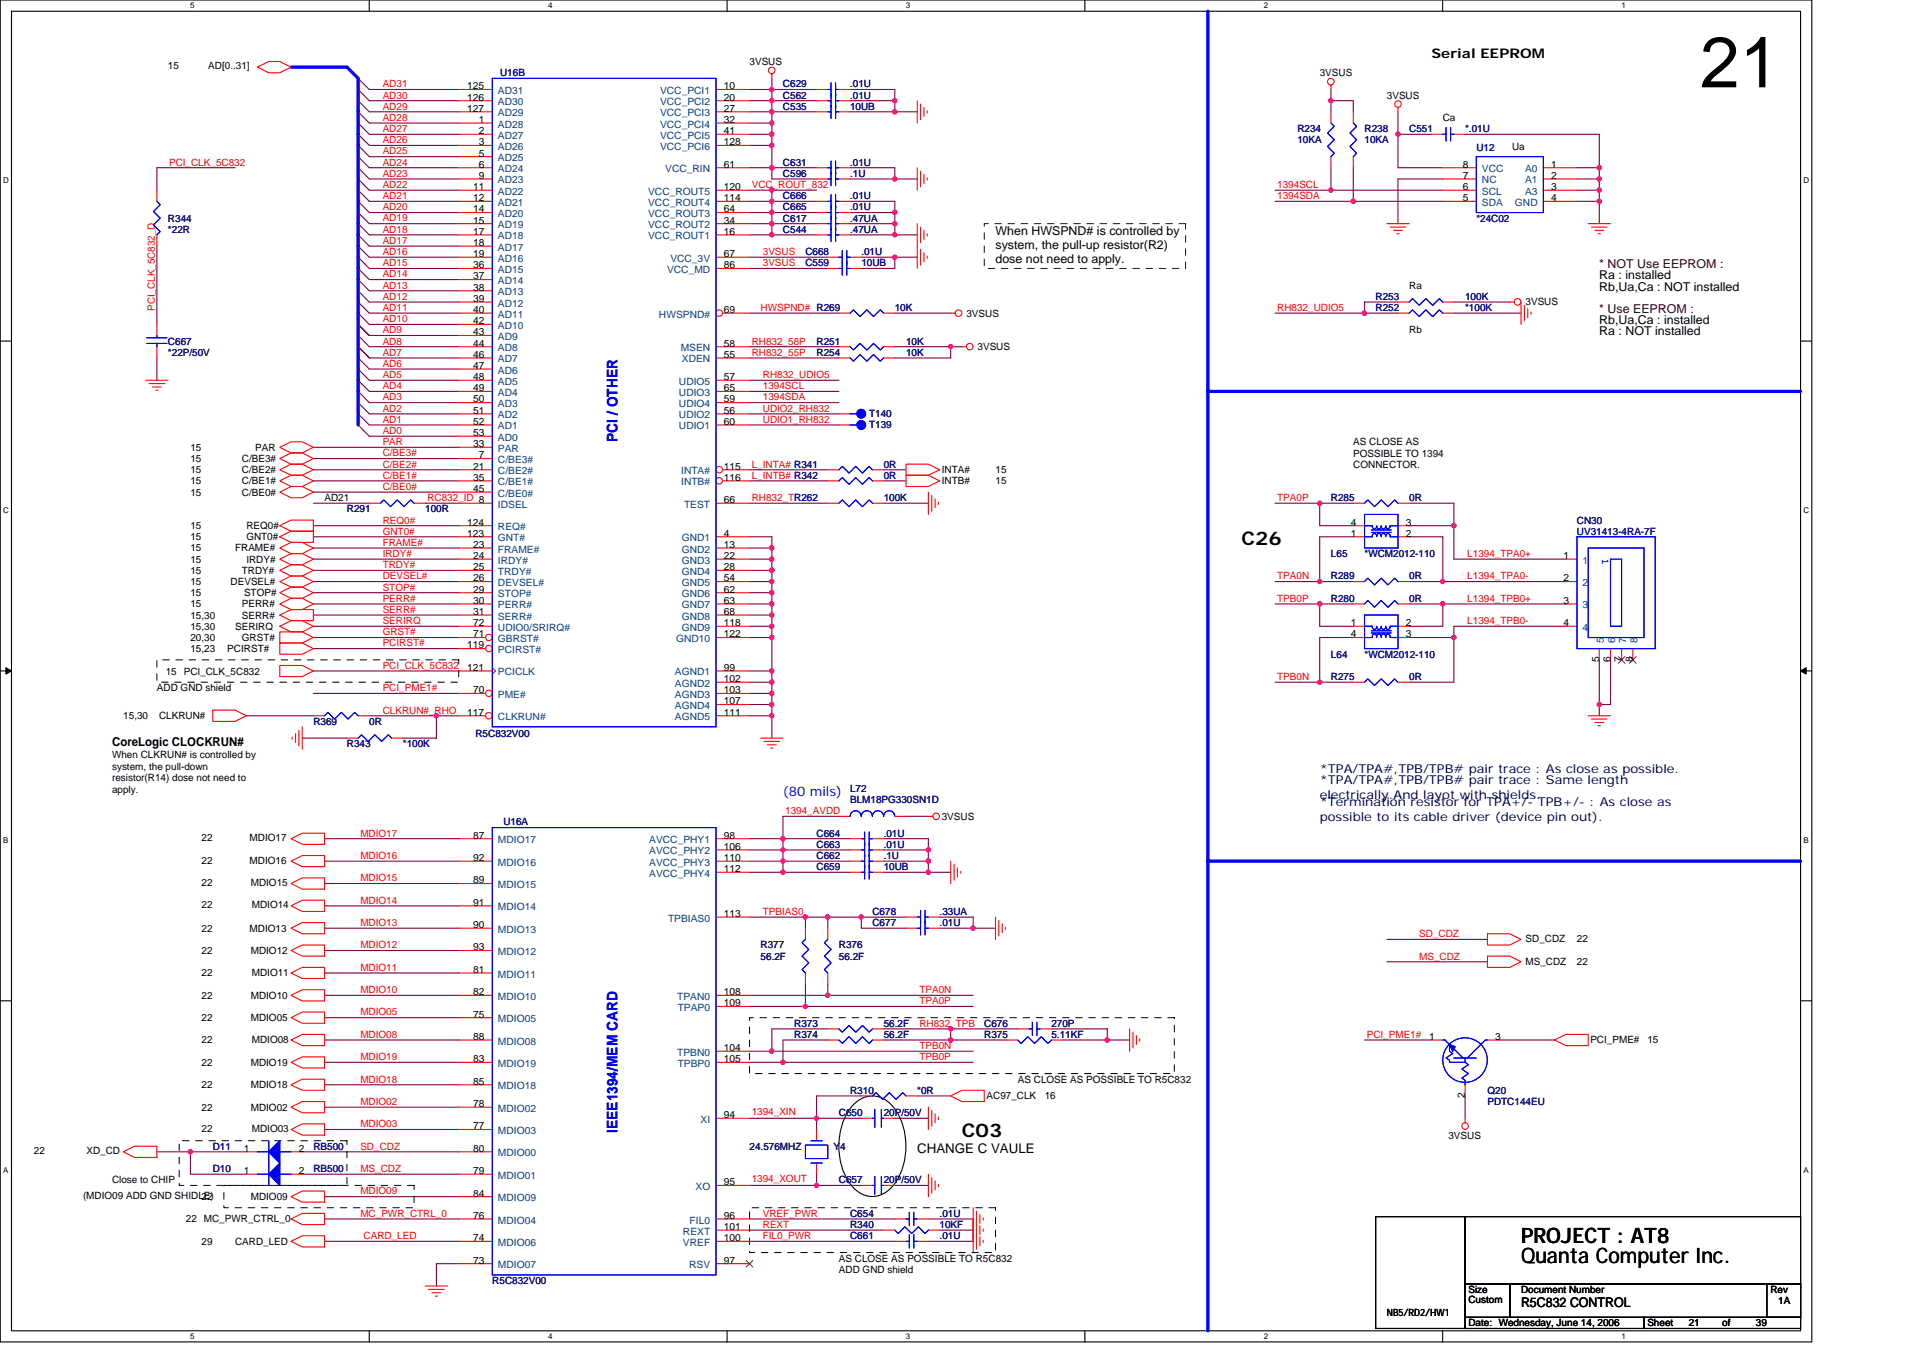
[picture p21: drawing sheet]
<svg xmlns="http://www.w3.org/2000/svg" width="297mm" height="210mm" viewBox="0 0 297 210" stroke-linecap="round" stroke-linejoin="round" font-family="sans-serif">
<defs><g id="words">
<text font-size="11" x="262.6" y="13.5">21</text>
<g font-size="3.3">
<text x="234.9" y="195.1">Quanta Computer Inc.</text>
<text x="234.9" y="192">PROJECT : AT8</text>
</g>
<g font-size="2.9">
<text x="191.8" y="84.1">C26</text>
<text x="148.6" y="175.6">C03</text>
</g>
<g font-size="2.2" fill="#00f">
<text x="95.4" y="68.2" transform="rotate(-90 95.4 68.2)">PCI / OTHER</text>
<text x="95.4" y="175" transform="rotate(-90 95.4 175)">IEEE1394/MEM CARD</text>
</g>
<g font-size="2.1">
<text x="221.1" y="9">Serial EEPROM</text>
<text x="141.7" y="178">CHANGE C VAULE</text>
<text x="234.9" y="201.9">R5C832 CONTROL</text>
</g>
<text font-size="2.1" fill="#00f" x="120.9" y="123">(80 mils)</text>
<g font-size="1.9">
<text x="153.8" y="36.2">When HWSPND# is controlled by</text>
<text x="153.8" y="38.4">system, the pull-up resistor(R2)</text>
<text x="153.8" y="40.6">dose not need to apply.</text>
<text x="247" y="44.9">Rb,Ua,Ca : NOT installed</text>
<text x="247" y="43.2">Ra : installed</text>
<text x="247" y="50.1">Rb,Ua,Ca : installed</text>
<text x="247" y="51.8">Ra : NOT installed</text>
<text x="17.3" y="115.3">CoreLogic CLOCKRUN#</text>
</g>
<g font-size="1.9" fill="#400000">
<text x="247" y="41.4">* NOT Use EEPROM :</text>
<text x="247" y="48.3">* Use EEPROM :</text>
</g>
<g font-size="1.9" fill="#000040">
<text x="203.9" y="119.3">*TPA/TPA#,TPB/TPB# pair trace : As close as possible.</text>
<text x="203.9" y="124.5">*Termination resistor for TPA+/- TPB+/- : As close as</text>
<text x="203.9" y="121.1">*TPA/TPA#,TPB/TPB# pair trace : Same length</text>
<text x="203.9" y="123.3">electrically.And layot with shields.</text>
<text x="203.9" y="126.8">possible to its cable driver (device pin out).</text>
</g>
<g font-size="1.5">
<text x="25.9" y="10.7">15</text>
<text x="32.2" y="10.7">AD[0..31]</text>
<text x="115.8" y="10">3VSUS</text>
<text x="203.9" y="11.8">3VSUS</text>
<text x="72.2" y="17.3">127</text>
<text x="72.2" y="15.5">126</text>
<text x="72.2" y="13.8">125</text>
<text x="111.8" y="13.8">10</text>
<text x="111.8" y="15.5">20</text>
<text x="111.8" y="17.3">27</text>
<text x="214.2" y="15.2">3VSUS</text>
<text x="74" y="22.4">3</text>
<text x="74" y="20.7">2</text>
<text x="74" y="19">1</text>
<text x="111.8" y="19">32</text>
<text x="111.8" y="20.7">41</text>
<text x="111.8" y="22.4">128</text>
<text x="222.9" y="18.7">Ca</text>
<text x="233.6" y="23.2">Ua</text>
<text x="73.1" y="29.4">11</text>
<text x="74" y="27.6">9</text>
<text x="74" y="25.9">6</text>
<text x="74" y="24.2">5</text>
<text x="111.8" y="29.4">120</text>
<text x="111.8" y="25.9">61</text>
<text x="226" y="29.4">6</text>
<text x="226" y="27.6">7</text>
<text x="226" y="25.9">8</text>
<text x="239.6" y="25.9">1</text>
<text x="239.6" y="27.6">2</text>
<text x="239.6" y="29.4">3</text>
<text x="73.1" y="34.5">15</text>
<text x="73.1" y="32.8">14</text>
<text x="73.1" y="31.1">12</text>
<text x="111.8" y="34.5">34</text>
<text x="111.8" y="32.8">64</text>
<text x="111.8" y="31.1">114</text>
<text x="226" y="31.1">5</text>
<text x="239.6" y="31.1">4</text>
<text x="73.1" y="41.4">36</text>
<text x="73.1" y="39.7">19</text>
<text x="73.1" y="38">18</text>
<text x="73.1" y="36.3">17</text>
<text x="111.8" y="39.7">67</text>
<text x="111.8" y="36.3">16</text>
<text x="111.8" y="41.4">86</text>
<text x="73.1" y="46.6">39</text>
<text x="73.1" y="44.9">38</text>
<text x="73.1" y="43.2">37</text>
<text x="217.7" y="44.6">Ra</text>
<text x="235.6" y="47.2">3VSUS</text>
<text x="73.1" y="53.5">44</text>
<text x="73.1" y="51.8">43</text>
<text x="73.1" y="50.1">42</text>
<text x="73.1" y="48.3">40</text>
<text x="111.8" y="53.5">58</text>
<text x="111.8" y="48.3">69</text>
<text x="149.3" y="48.9">3VSUS</text>
<text x="217.7" y="51.5">Rb</text>
<text x="73.1" y="58.7">48</text>
<text x="73.1" y="57">47</text>
<text x="73.1" y="55.3">46</text>
<text x="111.8" y="58.7">57</text>
<text x="111.8" y="55.3">55</text>
<text x="151" y="54.1">3VSUS</text>
<text x="73.1" y="65.6">52</text>
<text x="73.1" y="63.9">51</text>
<text x="73.1" y="62.2">50</text>
<text x="73.1" y="60.4">49</text>
<text x="111.8" y="62.2">59</text>
<text x="111.8" y="60.4">65</text>
<text x="111.8" y="65.6">60</text>
<text x="111.8" y="63.9">56</text>
<text x="29.4" y="69.6">15</text>
<text x="29.4" y="71.4">15</text>
<text x="37.4" y="71.4">C/BE3#</text>
<text x="39.4" y="69.6">PAR</text>
<text x="73.1" y="67.4">53</text>
<text x="73.1" y="69.1">33</text>
<text x="74" y="70.8">7</text>
<text x="209" y="68.8">AS CLOSE AS</text>
<text x="209" y="70.5">POSSIBLE TO 1394</text>
<text x="29.4" y="76.5">15</text>
<text x="29.4" y="73.1">15</text>
<text x="29.4" y="74.8">15</text>
<text x="37.4" y="76.5">C/BE0#</text>
<text x="37.4" y="73.1">C/BE2#</text>
<text x="37.4" y="74.8">C/BE1#</text>
<text x="50.1" y="77.4">AD21</text>
<text x="73.1" y="76">45</text>
<text x="73.1" y="74.3">35</text>
<text x="73.1" y="72.5">21</text>
<text x="111.8" y="72.5">115</text>
<text x="111.8" y="74.3">116</text>
<text x="111.8" y="77.7">66</text>
<text x="145.5" y="73.1">INTA#</text>
<text x="145.5" y="74.8">INTB#</text>
<text x="153.8" y="73.1">15</text>
<text x="153.8" y="74.8">15</text>
<text x="209" y="72.3">CONNECTOR.</text>
<text x="29.4" y="81.7">15</text>
<text x="29.4" y="83.4">15</text>
<text x="38.1" y="81.7">REQ0#</text>
<text x="38.1" y="83.4">GNT0#</text>
<text x="72.2" y="81.2">124</text>
<text x="72.2" y="82.9">123</text>
<text x="111.8" y="82.9">4</text>
<text x="208.7" y="82.9">1</text>
<text x="208.7" y="81.2">4</text>
<text x="217.1" y="81.2">3</text>
<text x="217.1" y="82.9">2</text>
<text x="29.4" y="88.6">15</text>
<text x="29.4" y="86.9">15</text>
<text x="29.4" y="85.2">15</text>
<text x="36.3" y="85.2">FRAME#</text>
<text x="37.4" y="88.6">TRDY#</text>
<text x="38.1" y="86.9">IRDY#</text>
<text x="73.1" y="89.8">26</text>
<text x="73.1" y="88.1">25</text>
<text x="73.1" y="86.3">24</text>
<text x="73.1" y="84.6">23</text>
<text x="111.8" y="84.6">13</text>
<text x="111.8" y="86.3">22</text>
<text x="111.8" y="88.1">28</text>
<text x="111.8" y="89.8">54</text>
<text x="241.5" y="86.3">1</text>
<text x="241.5" y="89.8">2</text>
<text x="29.4" y="93.8">15</text>
<text x="29.4" y="95.5">15,30</text>
<text x="29.4" y="92.1">15</text>
<text x="29.4" y="90.4">15</text>
<text x="35.6" y="90.4">DEVSEL#</text>
<text x="37.4" y="93.8">PERR#</text>
<text x="37.4" y="95.5">SERR#</text>
<text x="37.7" y="92.1">STOP#</text>
<text x="73.1" y="95">31</text>
<text x="73.1" y="93.3">30</text>
<text x="73.1" y="91.5">29</text>
<text x="111.8" y="91.5">62</text>
<text x="111.8" y="93.3">63</text>
<text x="111.8" y="95">68</text>
<text x="241.5" y="93.3">3</text>
<text x="29.4" y="100.7">15,23</text>
<text x="29.4" y="99">20,30</text>
<text x="29.4" y="97.3">15,30</text>
<text x="35.1" y="100.7">PCIRST#</text>
<text x="36.3" y="97.3">SERIRQ</text>
<text x="37.4" y="99">GRST#</text>
<text x="72.2" y="100.2">119</text>
<text x="73.1" y="96.7">72</text>
<text x="73.1" y="98.4">71</text>
<text x="111.8" y="98.4">122</text>
<text x="111.8" y="96.7">118</text>
<text x="208.7" y="96.7">1</text>
<text x="208.7" y="98.4">4</text>
<text x="217.1" y="98.4">3</text>
<text x="217.1" y="96.7">2</text>
<text x="241.5" y="96.7">4</text>
<text x="24.2" y="106.8">ADD GND shield</text>
<text x="25.6" y="104.2">15 PCI_CLK_5C832</text>
<text x="72.2" y="103.6">121</text>
<text x="73.1" y="107.1">70</text>
<text x="111.8" y="103.6">99</text>
<text x="111.8" y="107.1">103</text>
<text x="111.8" y="105.3">102</text>
<text x="247" y="102.3" transform="rotate(-90 247 102.3)">5</text>
<text x="248.7" y="102.3" transform="rotate(-90 248.7 102.3)">6</text>
<text x="250.5" y="102.3" transform="rotate(-90 250.5 102.3)">7</text>
<text x="252.2" y="102.3" transform="rotate(-90 252.2 102.3)">8</text>
<text x="19" y="111.1">15,30</text>
<text x="24.6" y="111.1">CLKRUN#</text>
<text x="72.2" y="110.5">117</text>
<text x="111.8" y="108.8">107</text>
<text x="111.8" y="110.5">111</text>
<text x="17.3" y="117.1">When CLKRUN# is controlled by</text>
<text x="17.3" y="118.9">system, the pull-down</text>
<text x="17.3" y="120.7">resistor(R14) dose not need to</text>
<text x="17.3" y="122.5">apply.</text>
<text x="31.1" y="129.9">22</text>
<text x="38.6" y="129.9">MDIO17</text>
<text x="73.1" y="129.5">87</text>
<text x="111.8" y="129.5">98</text>
<text x="111.8" y="131.3">106</text>
<text x="145.5" y="126.6">3VSUS</text>
<text x="31.1" y="136.8">22</text>
<text x="31.1" y="133.4">22</text>
<text x="38.6" y="133.4">MDIO16</text>
<text x="38.7" y="136.8">MDIO15</text>
<text x="73.1" y="136.4">89</text>
<text x="73.1" y="133">92</text>
<text x="111.8" y="133">110</text>
<text x="111.8" y="134.7">112</text>
<text x="31.1" y="143.9">22</text>
<text x="31.1" y="140.3">22</text>
<text x="38.6" y="143.9">MDIO13</text>
<text x="38.9" y="140.3">MDIO14</text>
<text x="73.1" y="143.3">90</text>
<text x="73.1" y="139.9">91</text>
<text x="111.8" y="141.6">113</text>
<text x="31.1" y="147.4">22</text>
<text x="38.7" y="147.4">MDIO12</text>
<text x="73.1" y="146.8">93</text>
<text x="235.6" y="145.5">SD_CDZ</text>
<text x="235.6" y="149.1">MS_CDZ</text>
<text x="243.6" y="145.5">22</text>
<text x="243.6" y="149.1">22</text>
<text x="31.1" y="154.3">22</text>
<text x="31.1" y="150.8">22</text>
<text x="38.7" y="154.3">MDIO10</text>
<text x="38.9" y="150.8">MDIO11</text>
<text x="73.1" y="153.7">82</text>
<text x="73.1" y="150.3">81</text>
<text x="111.8" y="153.7">108</text>
<text x="111.8" y="155.4">109</text>
<text x="31.1" y="157.7">22</text>
<text x="31.1" y="161.2">22</text>
<text x="38.7" y="157.7">MDIO05</text>
<text x="38.9" y="161.2">MDIO08</text>
<text x="73.1" y="157.2">75</text>
<text x="73.1" y="160.6">88</text>
<text x="220.8" y="160.6">1</text>
<text x="231" y="160.6">3</text>
<text x="245.7" y="161.2">PCI_PME#</text>
<text x="254.5" y="161.2">15</text>
<text x="31.1" y="164.6">22</text>
<text x="38.7" y="164.6">MDIO19</text>
<text x="73.1" y="167.5">85</text>
<text x="73.1" y="164.1">83</text>
<text x="111.8" y="162.3">104</text>
<text x="111.8" y="164.1">105</text>
<text x="157.2" y="167.2">AS CLOSE AS POSSIBLE TO R5C832</text>
<text x="31.1" y="171.5">22</text>
<text x="31.1" y="168.1">22</text>
<text x="38.7" y="171.5">MDIO02</text>
<text x="38.7" y="168.1">MDIO18</text>
<text x="73.1" y="171">78</text>
<text x="111.8" y="172.7">94</text>
<text x="152.4" y="169.8">AC97_CLK</text>
<text x="161.4" y="169.8">16</text>
<text x="226.3" y="169.7" transform="rotate(-90 226.3 169.7)">2</text>
<text x="5.2" y="178.3">22</text>
<text x="13.4" y="178.3">XD_CD</text>
<text x="31.1" y="174.8">22</text>
<text x="37.7" y="177.9">1</text>
<text x="38.9" y="174.8">MDIO03</text>
<text x="46.2" y="177.9">2</text>
<text x="73.1" y="177.9">80</text>
<text x="73.1" y="174.4">77</text>
<text x="223.7" y="175.9">3VSUS</text>
<text x="12.8" y="185.2">(MDIO09 ADD GND SHIDLE)</text>
<text x="17.3" y="182.8">Close to CHIP</text>
<text x="31.1" y="185.4">22</text>
<text x="37.7" y="181.3">1</text>
<text x="38.7" y="185.4">MDIO09</text>
<text x="46.2" y="181.3">2</text>
<text x="73.1" y="184.8">84</text>
<text x="73.1" y="181.3">79</text>
<text x="111.8" y="183.1">95</text>
<text x="28.7" y="188.8">22 MC_PWR_CTRL_0</text>
<text x="73.1" y="188.3">76</text>
<text x="73.1" y="191.7">74</text>
<text x="111.8" y="188.3">96</text>
<text x="111.8" y="190">101</text>
<text x="111.8" y="191.7">100</text>
<text x="31.1" y="192.3">29</text>
<text x="36.3" y="192.3">CARD_LED</text>
<text x="73.1" y="195.2">73</text>
<text x="111.8" y="195.2">97</text>
<text x="129.6" y="194.9">AS CLOSE AS POSSIBLE TO R5C832</text>
<text x="129.6" y="196.6">ADD GND shield</text>
<text x="214.2" y="203.2">NB5/RD2/HW1</text>
<text x="226.8" y="199.7">Size</text>
<text x="226.8" y="201.3">Custom</text>
<text x="234.9" y="199.7">Document Number</text>
<text x="273.5" y="199.7">Rev</text>
<text x="274.7" y="201.4">1A</text>
<text x="226.8" y="204.9">Date: Wednesday, June 14, 2006</text>
<text x="254.5" y="204.9">Sheet</text>
<text x="260.9" y="204.9">21</text>
<text x="266" y="204.9">of</text>
<text x="271.2" y="204.9">39</text>
</g>
<g font-size="1.5" fill="#000080">
<text x="77.3" y="11.8">U16B</text>
<text x="120.9" y="17">C535</text>
<text x="120.9" y="13.5">C629</text>
<text x="120.9" y="15.2">C562</text>
<text x="131.3" y="17">10UB</text>
<text x="131.3" y="13.5">.01U</text>
<text x="131.3" y="15.2">.01U</text>
<text x="200.4" y="20.4">R234</text>
<text x="200.4" y="22.1">10KA</text>
<text x="210.8" y="20.4">R238</text>
<text x="210.8" y="22.1">10KA</text>
<text x="217.7" y="20.4">C551</text>
<text x="226.3" y="20.4">*.01U</text>
<text x="228" y="23.3">U12</text>
<text x="120.9" y="25.6">C631</text>
<text x="120.9" y="27.3">C596</text>
<text x="131.3" y="25.6">.01U</text>
<text x="131.3" y="27.3">.1U</text>
<text x="25.9" y="34.2">R344</text>
<text x="25.9" y="35.9">*22R</text>
<text x="120.9" y="34.2">C617</text>
<text x="120.9" y="30.8">C666</text>
<text x="120.9" y="35.9">C544</text>
<text x="120.9" y="32.5">C665</text>
<text x="131.3" y="34.2">.47UA</text>
<text x="131.3" y="30.8">.01U</text>
<text x="131.3" y="35.9">.47UA</text>
<text x="131.3" y="32.5">.01U</text>
<text x="228" y="34.2">*24C02</text>
<text x="124.4" y="41.1">C559</text>
<text x="124.4" y="39.4">C668</text>
<text x="133" y="41.1">10UB</text>
<text x="133" y="39.4">.01U</text>
<text x="212.5" y="46.3">R253</text>
<text x="226.3" y="46.3">100K</text>
<text x="25.9" y="53.2">C667</text>
<text x="126.1" y="53.2">R251</text>
<text x="138.2" y="48">10K</text>
<text x="139.9" y="53.2">10K</text>
<text x="212.5" y="48">R252</text>
<text x="226.3" y="48">*100K</text>
<text x="25.9" y="54.9">*22P/50V</text>
<text x="126.1" y="54.9">R254</text>
<text x="139.9" y="54.9">10K</text>
<text x="134.3" y="64.5">T140</text>
<text x="134.3" y="66.2">T139</text>
<text x="136.5" y="72.2">0R</text>
<text x="136.5" y="74">0R</text>
<text x="136.5" y="77.4">100K</text>
<text x="205.6" y="77.4">R285</text>
<text x="217.7" y="77.4">0R</text>
<text x="53.6" y="79.1">R291</text>
<text x="65.7" y="79.1">100R</text>
<text x="243.6" y="80.9">CN30</text>
<text x="243.6" y="82.6">UV31413-4RA-7F</text>
<text x="205.6" y="89.5">R289</text>
<text x="205.6" y="86">L65</text>
<text x="210.8" y="86">*WCM2012-110</text>
<text x="217.7" y="89.5">0R</text>
<text x="205.6" y="92.9">R280</text>
<text x="217.7" y="92.9">0R</text>
<text x="205.6" y="101.6">L64</text>
<text x="210.8" y="101.6">*WCM2012-110</text>
<text x="205.6" y="105">R275</text>
<text x="217.7" y="105">0R</text>
<text x="48.4" y="112">R369</text>
<text x="57" y="112">0R</text>
<text x="73.4" y="113.9">R5C832V00</text>
<text x="53.6" y="115.4">R343</text>
<text x="62.2" y="115.4">*100K</text>
<text x="131.3" y="122.3">L72</text>
<text x="131.3" y="124">BLM18PG330SN1D</text>
<text x="77.8" y="127.5">U16A</text>
<text x="126.1" y="129.2">C664</text>
<text x="126.1" y="130.9">C663</text>
<text x="136.5" y="129.2">.01U</text>
<text x="136.5" y="130.9">.01U</text>
<text x="126.1" y="132.7">C662</text>
<text x="126.1" y="134.4">C659</text>
<text x="136.5" y="132.7">.1U</text>
<text x="136.5" y="134.4">10UB</text>
<text x="134.8" y="141.3">C678</text>
<text x="134.8" y="143">C677</text>
<text x="145.1" y="141.3">.33UA</text>
<text x="145.1" y="143">.01U</text>
<text x="117.5" y="146.5">R377</text>
<text x="117.5" y="148.2">56.2F</text>
<text x="129.6" y="146.5">R376</text>
<text x="129.6" y="148.2">56.2F</text>
<text x="122.7" y="158.6">R373</text>
<text x="122.7" y="160.3">R374</text>
<text x="136.5" y="158.6">56.2F</text>
<text x="136.5" y="160.3">56.2F</text>
<text x="152" y="158.6">C676</text>
<text x="152" y="160.3">R375</text>
<text x="162.4" y="158.6">270P</text>
<text x="162.4" y="160.3">5.11KF</text>
<text x="129.6" y="172.4">C650</text>
<text x="131.3" y="169">R310</text>
<text x="136.5" y="172.4">20P/50V</text>
<text x="141.7" y="169">*0R</text>
<text x="229.8" y="169">Q20</text>
<text x="229.8" y="170.7">PDTC144EU</text>
<text x="32.9" y="177.6">D11</text>
<text x="48.4" y="177.6">RB500</text>
<text x="115.8" y="177.6">24.576MHZ</text>
<text x="128.7" y="177.6">Y4</text>
<text x="32.9" y="181">D10</text>
<text x="48.4" y="181">RB500</text>
<text x="129.6" y="182.8">C657</text>
<text x="136.5" y="182.8">20P/50V</text>
<text x="131.3" y="187.9">C654</text>
<text x="131.3" y="191.4">C661</text>
<text x="131.3" y="189.7">R340</text>
<text x="145.1" y="187.9">.01U</text>
<text x="145.1" y="191.4">.01U</text>
<text x="145.1" y="189.7">10KF</text>
<text x="76" y="198.3">R5C832V00</text>
</g>
<g font-size="1.5" fill="#f00">
<text x="59.1" y="15.2">AD30</text>
<text x="59.1" y="13.5">AD31</text>
<text x="59.1" y="16.9">AD29</text>
<text x="59.1" y="18.7">AD28</text>
<text x="59.1" y="22.1">AD26</text>
<text x="59.1" y="20.4">AD27</text>
<text x="59.1" y="23.9">AD25</text>
<text x="26.1" y="25.6">PCI_CLK_5C832</text>
<text x="59.1" y="29">AD22</text>
<text x="59.1" y="25.6">AD24</text>
<text x="59.1" y="27.3">AD23</text>
<text x="116.1" y="29">VCC_ROUT_832</text>
<text x="197.3" y="29">1394SCL</text>
<text x="59.1" y="30.8">AD21</text>
<text x="59.1" y="34.2">AD19</text>
<text x="59.1" y="35.9">AD18</text>
<text x="59.1" y="32.5">AD20</text>
<text x="197.3" y="30.8">1394SDA</text>
<text x="59.1" y="37.7">AD17</text>
<text x="59.1" y="39.4">AD16</text>
<text x="59.1" y="41.1">AD15</text>
<text x="117.8" y="39.4">3VSUS</text>
<text x="117.8" y="41.1">3VSUS</text>
<text x="59.1" y="46.3">AD12</text>
<text x="59.1" y="44.6">AD13</text>
<text x="59.1" y="42.8">AD14</text>
<text x="23.9" y="48" transform="rotate(-90 23.9 48)">PCI_CLK_5C832_D</text>
<text x="59.1" y="48">AD11</text>
<text x="59.1" y="51.5">AD9</text>
<text x="59.1" y="49.8">AD10</text>
<text x="59.1" y="53.2">AD8</text>
<text x="116.1" y="53.2">RH832_58P</text>
<text x="117.5" y="48">HWSPND# R269</text>
<text x="197.3" y="48">RH832_UDIO5</text>
<text x="59.1" y="54.9">AD7</text>
<text x="59.1" y="56.7">AD6</text>
<text x="59.1" y="58.4">AD5</text>
<text x="116.1" y="54.9">RH832_55P</text>
<text x="117.8" y="58.4">RH832_UDIO5</text>
<text x="59.1" y="63.6">AD2</text>
<text x="59.1" y="65.3">AD1</text>
<text x="59.1" y="60.1">AD4</text>
<text x="59.1" y="61.8">AD3</text>
<text x="117.8" y="61.8">1394SDA</text>
<text x="117.8" y="60.1">1394SCL</text>
<text x="117.8" y="63.6">UDIO2_RH832</text>
<text x="117.8" y="65.3">UDIO1_RH832</text>
<text x="59.1" y="67">AD0</text>
<text x="59.1" y="70.5">C/BE3#</text>
<text x="59.1" y="68.7">PAR</text>
<text x="59.1" y="73.9">C/BE1#</text>
<text x="59.1" y="75.7">C/BE0#</text>
<text x="59.1" y="72.2">C/BE2#</text>
<text x="66" y="77.4">RC832_ID 8</text>
<text x="116.1" y="73.9">L_INTB# R342</text>
<text x="116.1" y="72.2">L_INTA# R341</text>
<text x="116.1" y="77.4">RH832_TR262</text>
<text x="197.3" y="77.4">TPA0P</text>
<text x="59.1" y="80.9">REQ0#</text>
<text x="59.1" y="82.6">GNT0#</text>
<text x="59.1" y="89.5">DEVSEL#</text>
<text x="59.1" y="84.3">FRAME#</text>
<text x="59.1" y="87.8">TRDY#</text>
<text x="59.1" y="86">IRDY#</text>
<text x="197.3" y="89.5">TPA0N</text>
<text x="226.6" y="89.5">L1394_TPA0-</text>
<text x="226.6" y="86">L1394_TPA0+</text>
<text x="59.1" y="92.9">PERR#</text>
<text x="59.1" y="91.2">STOP#</text>
<text x="59.1" y="94.7">SERR#</text>
<text x="197.3" y="92.9">TPB0P</text>
<text x="226.6" y="92.9">L1394_TPB0+</text>
<text x="59.1" y="98.1">GRST#</text>
<text x="59.1" y="99.8">PCIRST#</text>
<text x="59.1" y="96.4">SERIRQ</text>
<text x="226.6" y="96.4">L1394_TPB0-</text>
<text x="59.1" y="103.3">PCI_CLK_5C832</text>
<text x="59.1" y="106.8">PCI_PME1#</text>
<text x="197.3" y="105">TPB0N</text>
<text x="59.1" y="110.2">CLKRUN#_RHO</text>
<text x="121.3" y="125.8">1394_AVDD</text>
<text x="55.7" y="129.2">MDIO17</text>
<text x="55.7" y="132.7">MDIO16</text>
<text x="55.7" y="136.1">MDIO15</text>
<text x="55.7" y="143">MDIO13</text>
<text x="55.7" y="139.6">MDIO14</text>
<text x="117.8" y="141.3">TPBIAS0</text>
<text x="55.7" y="149.9">MDIO11</text>
<text x="55.7" y="146.5">MDIO12</text>
<text x="219.2" y="148.2">MS_CDZ</text>
<text x="219.2" y="144.8">SD_CDZ</text>
<text x="55.7" y="153.4">MDIO10</text>
<text x="142" y="153.4">TPA0N</text>
<text x="142" y="155.1">TPA0P</text>
<text x="55.7" y="160.3">MDIO08</text>
<text x="55.7" y="156.8">MDIO05</text>
<text x="142" y="158.6">RH832_TPB</text>
<text x="211.1" y="160.3">PCI_PME1#</text>
<text x="55.7" y="167.2">MDIO18</text>
<text x="55.7" y="163.7">MDIO19</text>
<text x="142" y="162">TPB0N</text>
<text x="142" y="163.7">TPB0P</text>
<text x="55.7" y="170.7">MDIO02</text>
<text x="116.1" y="172.2">1394_XIN</text>
<text x="55.7" y="177.6">SD_CDZ</text>
<text x="55.7" y="174.1">MDIO03</text>
<text x="55.7" y="181">MS_CDZ</text>
<text x="55.7" y="184.5">MDIO09</text>
<text x="116.1" y="182.6">1394_XOUT</text>
<text x="55.7" y="187.9">MC_PWR_CTRL_0</text>
<text x="56.2" y="191.4">CARD_LED</text>
<text x="117.8" y="189.7">REXT</text>
<text x="117.8" y="191.4">FIL0_PWR</text>
<text x="117.8" y="187.9">VREF_PWR</text>
</g>
<g font-size="1.5" fill="#004080">
<text x="76.9" y="18">AD29</text>
<text x="76.9" y="16.3">AD30</text>
<text x="76.9" y="14.5">AD31</text>
<text x="102" y="14.5">VCC_PCI1</text>
<text x="102" y="16.3">VCC_PCI2</text>
<text x="102" y="18">VCC_PCI3</text>
<text x="76.9" y="23.2">AD26</text>
<text x="76.9" y="21.4">AD27</text>
<text x="76.9" y="19.7">AD28</text>
<text x="102" y="19.7">VCC_PCI4</text>
<text x="102" y="21.4">VCC_PCI5</text>
<text x="102" y="23.2">VCC_PCI6</text>
<text x="76.9" y="28.3">AD23</text>
<text x="76.9" y="26.6">AD24</text>
<text x="76.9" y="24.9">AD25</text>
<text x="102.8" y="26.6">VCC_RIN</text>
<text x="228.9" y="28.3">NC</text>
<text x="228.9" y="26.6">VCC</text>
<text x="235.6" y="26.6">A0</text>
<text x="235.6" y="28.3">A1</text>
<text x="76.9" y="35.2">AD19</text>
<text x="76.9" y="33.5">AD20</text>
<text x="76.9" y="31.8">AD21</text>
<text x="76.9" y="30.1">AD22</text>
<text x="100.1" y="35.2">VCC_ROUT2</text>
<text x="100.1" y="33.5">VCC_ROUT3</text>
<text x="100.1" y="31.8">VCC_ROUT4</text>
<text x="100.1" y="30.1">VCC_ROUT5</text>
<text x="228.9" y="31.8">SDA</text>
<text x="228.9" y="30.1">SCL</text>
<text x="234" y="31.8">GND</text>
<text x="235.6" y="30.1">A3</text>
<text x="76.9" y="40.4">AD16</text>
<text x="76.9" y="38.7">AD17</text>
<text x="76.9" y="37">AD18</text>
<text x="100.1" y="37">VCC_ROUT1</text>
<text x="103.5" y="40.4">VCC_3V</text>
<text x="76.9" y="47.3">AD12</text>
<text x="76.9" y="45.6">AD13</text>
<text x="76.9" y="43.9">AD14</text>
<text x="76.9" y="42.2">AD15</text>
<text x="103" y="42.2">VCC_MD</text>
<text x="76.9" y="52.5">AD9</text>
<text x="76.9" y="50.8">AD10</text>
<text x="76.9" y="49.1">AD11</text>
<text x="101.8" y="49.1">HWSPND#</text>
<text x="76.9" y="59.4">AD5</text>
<text x="76.9" y="57.7">AD6</text>
<text x="76.9" y="56">AD7</text>
<text x="76.9" y="54.3">AD8</text>
<text x="104.9" y="59.4">UDIO5</text>
<text x="105.2" y="54.3">MSEN</text>
<text x="105.3" y="56">XDEN</text>
<text x="76.9" y="64.6">AD2</text>
<text x="76.9" y="62.9">AD3</text>
<text x="76.9" y="61.2">AD4</text>
<text x="104.9" y="62.9">UDIO4</text>
<text x="104.9" y="61.2">UDIO3</text>
<text x="104.9" y="64.6">UDIO2</text>
<text x="76.9" y="71.5">C/BE3#</text>
<text x="76.9" y="68.1">AD0</text>
<text x="76.9" y="66.3">AD1</text>
<text x="76.9" y="69.8">PAR</text>
<text x="104.9" y="66.3">UDIO1</text>
<text x="76.9" y="76.7">C/BE0#</text>
<text x="76.9" y="75">C/BE1#</text>
<text x="76.9" y="73.3">C/BE2#</text>
<text x="105.2" y="73.3">INTA#</text>
<text x="105.2" y="75">INTB#</text>
<text x="76.9" y="81.9">REQ#</text>
<text x="76.9" y="83.6">GNT#</text>
<text x="76.9" y="78.4">IDSEL</text>
<text x="105.3" y="83.6">GND1</text>
<text x="105.7" y="78.4">TEST</text>
<text x="76.9" y="88.8">TRDY#</text>
<text x="76.9" y="87.1">IRDY#</text>
<text x="76.9" y="85.3">FRAME#</text>
<text x="105.3" y="85.3">GND2</text>
<text x="105.3" y="87.1">GND3</text>
<text x="105.3" y="88.8">GND4</text>
<text x="244.5" y="87.1">1</text>
<text x="76.9" y="95.7">SERR#</text>
<text x="76.9" y="94">PERR#</text>
<text x="76.9" y="92.2">STOP#</text>
<text x="76.9" y="90.5">DEVSEL#</text>
<text x="105.3" y="90.5">GND5</text>
<text x="105.3" y="92.2">GND6</text>
<text x="105.3" y="94">GND7</text>
<text x="105.3" y="95.7">GND8</text>
<text x="244.5" y="90.5">2</text>
<text x="244.5" y="94">3</text>
<text x="76.9" y="97.4">UDIO0/SRIRQ#</text>
<text x="76.9" y="100.9">PCIRST#</text>
<text x="76.9" y="99.2">GBRST#</text>
<text x="104.4" y="99.2">GND10</text>
<text x="105.3" y="97.4">GND9</text>
<text x="244.5" y="97.4">4</text>
<text x="247.8" y="99.3" transform="rotate(-90 247.8 99.3)">5</text>
<text x="249.5" y="99.3" transform="rotate(-90 249.5 99.3)">6</text>
<text x="251.2" y="99.3" transform="rotate(-90 251.2 99.3)">7</text>
<text x="252.9" y="99.3" transform="rotate(-90 252.9 99.3)">8</text>
<text x="76.9" y="107.8">PME#</text>
<text x="76.9" y="104.3">PCICLK</text>
<text x="104.3" y="104.3">AGND1</text>
<text x="104.3" y="107.8">AGND3</text>
<text x="104.3" y="106.1">AGND2</text>
<text x="76.9" y="111.3">CLKRUN#</text>
<text x="104.3" y="109.5">AGND4</text>
<text x="104.3" y="111.3">AGND5</text>
<text x="76.9" y="130.2">MDIO17</text>
<text x="100.3" y="130.2">AVCC_PHY1</text>
<text x="100.3" y="132">AVCC_PHY2</text>
<text x="76.9" y="137.2">MDIO15</text>
<text x="76.9" y="133.7">MDIO16</text>
<text x="100.3" y="133.7">AVCC_PHY3</text>
<text x="100.3" y="135.4">AVCC_PHY4</text>
<text x="76.9" y="140.6">MDIO14</text>
<text x="103.2" y="142.3">TPBIAS0</text>
<text x="76.9" y="144.1">MDIO13</text>
<text x="76.9" y="147.5">MDIO12</text>
<text x="76.9" y="154.4">MDIO10</text>
<text x="76.9" y="151">MDIO11</text>
<text x="104.6" y="154.4">TPAN0</text>
<text x="76.9" y="157.9">MDIO05</text>
<text x="76.9" y="161.3">MDIO08</text>
<text x="104.7" y="156.1">TPAP0</text>
<text x="76.9" y="164.8">MDIO19</text>
<text x="104.6" y="163.1">TPBN0</text>
<text x="104.7" y="164.8">TPBP0</text>
<text x="76.9" y="171.7">MDIO02</text>
<text x="76.9" y="168.3">MDIO18</text>
<text x="108.2" y="173.4">XI</text>
<text x="76.9" y="178.6">MDIO00</text>
<text x="76.9" y="175.2">MDIO03</text>
<text x="76.9" y="185.5">MDIO09</text>
<text x="76.9" y="182.1">MDIO01</text>
<text x="107.4" y="183.8">XO</text>
<text x="76.9" y="189">MDIO04</text>
<text x="105.5" y="190.7">REXT</text>
<text x="106.5" y="189">FIL0</text>
<text x="76.9" y="192.4">MDIO06</text>
<text x="76.9" y="195.9">MDIO07</text>
<text x="105.5" y="192.4">VREF</text>
<text x="106.5" y="195.9">RSV</text>
</g>
<text font-size="1.5" fill="#00f" x="247.5" y="86.4" transform="rotate(90 247.5 86.4)">1</text>
<g font-size="1.2">
<text x="29.4" y="1.3">5</text>
<text x="84.7" y="1.3">4</text>
<text x="139.9" y="1.3">3</text>
<text x="195.2" y="1.3">2</text>
<text x="250.5" y="1.3">1</text>
<text x=".5" y="28.3">D</text>
<text x="278.6" y="28.3">D</text>
<text x=".5" y="79.2">C</text>
<text x="278.6" y="79.2">C</text>
<text x=".5" y="130.2">B</text>
<text x="278.6" y="130.2">B</text>
<text x=".5" y="181.1">A</text>
<text x="278.6" y="181.1">A</text>
<text x="29.4" y="206.8">5</text>
<text x="84.7" y="206.8">4</text>
<text x="139.9" y="206.8">3</text>
<text x="195.2" y="206.8">2</text>
<text x="250.5" y="206.8">1</text>
</g>
</g></defs>
<path d="M0 0h279.9v207.3h-279.9zM1.8 1.7h276.3v203.8h-276.3z" fill="none" stroke="#000" stroke-width=".17"/>
<g fill="#fff">
<path d="M29.4 .2h.7v1.4h-.7z"/>
<path d="M29.4 205.7h.7v1.4h-.7z"/>
</g>
<path d="M57 0v1.7M57 205.5v1.8" fill="none" stroke="#000" stroke-width=".17"/>
<g fill="#fff">
<path d="M84.7 .2h.6v1.4h-.6z"/>
<path d="M84.7 205.7h.6v1.4h-.6z"/>
</g>
<path d="M112.3 0v1.7M112.3 205.5v1.8" fill="none" stroke="#000" stroke-width=".17"/>
<g fill="#fff">
<path d="M139.9 .2h.7v1.4h-.7z"/>
<path d="M139.9 205.7h.7v1.4h-.7z"/>
</g>
<path d="M167.6 0v1.7M167.6 205.5v1.8" fill="none" stroke="#000" stroke-width=".17"/>
<g fill="#fff">
<path d="M195.2 .2h.7v1.4h-.7z"/>
<path d="M195.2 205.7h.7v1.4h-.7z"/>
</g>
<path d="M222.8 0v1.7M222.8 205.5v1.8" fill="none" stroke="#000" stroke-width=".17"/>
<g fill="#fff">
<path d="M250.5 .2h.6v1.4h-.6z"/>
<path d="M250.5 205.7h.6v1.4h-.6z"/>
<path d="M.5 27.2h.8v1.4h-.8z"/>
<path d="M278.6 27.2h.8v1.4h-.8z"/>
<path d="M.5 78.1h.8v1.4h-.8z"/>
<path d="M278.6 78.1h.8v1.4h-.8z"/>
</g>
<path d="M0 52.7h1.8M278.1 52.7h1.8" fill="none" stroke="#000" stroke-width=".17"/>
<g fill="#fff">
<path d="M.5 129.1h.8v1.4h-.8z"/>
<path d="M278.6 129.1h.8v1.4h-.8z"/>
</g>
<path d="M0 103.6h1.8M278.1 103.6h1.8" fill="none" stroke="#000" stroke-width=".17"/>
<path d="M.9 103.1l.9 .5-.9 .5zM278.1 103.6l.9-.5v1z" fill="#000" stroke="#000" stroke-width=".15"/>
<g fill="#fff">
<path d="M.5 180h.8v1.4h-.8z"/>
<path d="M278.6 180h.8v1.4h-.8z"/>
</g>
<path d="M0 154.6h1.8M278.1 154.6h1.8M131.9 170.5a3.9 3.9 0 0 1 6.2 .7 10.5 10.5 0 0 1 0 11.7 4 4 0 0 1-6.7 0 10.6 10.6 0 0 1 0-11.7zM212.5 187.9h13.8v17.3h-13.8zM226.3 198.3h6.9v5.2h-6.9zM226.3 187.9h51.8v10.4h-51.8zM233.2 198.3h44.9v5.2h-44.9zM272.9 198.3h5.2v5.2h-5.2zM226.3 203.5h27.7v1.7h-27.7zM254 203.5h24.1v1.7h-24.1z" fill="none" stroke="#000" stroke-width=".17"/>
<g fill="none" stroke="#800040" stroke-width=".17">
<path d="M55.3 17.3l1.7 1.7h13.9M55.3 13.8l1.7 1.8h13.9M55.3 19l1.7 1.7h13.9M55.3 12.1l1.7 1.7h13.9M55.3 15.6l1.7 1.7h13.9M115.8 19h3.4M115.8 15.6h10.3M115.8 13.8h10.3M115.8 17.3h10.3M119.2 12.1v15.5h6.9M131.3 15.6h6.9M131.3 13.8h6.9v3.5"/>
<path d="M131.3 17.3h10.4M205.6 15.6h3.4v1.7M205.6 13.8v3.5M215.9 17.3v8.6h7M24.2 38v12.1M36.3 25.9h-12.1v3.5M55.3 27.6l1.7 1.8h13.9M55.3 24.2l1.7 1.7h13.9M55.3 29.4l1.7 1.7h13.9M55.3 20.7l1.7 1.8h13.9M55.3 32.8l1.7 1.7h13.9M55.3 34.5l1.7 1.8h13.9"/>
<path d="M55.3 36.3l1.7 1.7h13.9M55.3 31.1l1.7 1.7h13.9M55.3 38l1.7 1.7h13.9M55.3 22.5l1.7 1.7h13.9M55.3 25.9l1.7 1.7h13.9M55.3 39.7l1.7 1.8h13.9M115.8 29.4h10.3M115.8 25.9h10.3M115.8 31.1h10.3M115.8 22.5h3.4M115.8 34.5h10.3M115.8 36.3h10.3"/>
<path d="M115.8 32.8h10.3M115.8 39.7h12.1M115.8 20.7h3.4M119.2 29.4v6.9M131.3 25.9h6.9v1.7M131.3 31.1h6.9v5.2M131.3 34.5h6.9M131.3 36.3h10.4M131.3 32.8h6.9M131.3 27.6h10.4M133.1 39.7h8.6M138.2 39.7v1.8h-5.1"/>
<path d="M197 29.4h25.9M197 31.1h25.9M205.6 25.9v3.5M209 25.9v5.2M215.9 20.7h5.2M222.9 27.6h-7v6.9M226.3 20.7h20.7v13.8M243.6 29.4h3.4M243.6 25.9h3.4M243.6 31.1h3.4M243.6 27.6h3.4M24.2 55.3v3.4"/>
<path d="M55.3 53.6l1.7 1.7h13.9M55.3 46.7l1.7 1.7h13.9M55.3 55.3l1.7 1.7h13.9M55.3 44.9l1.7 1.8h13.9M55.3 43.2l1.7 1.7h13.9M55.3 50.1l1.7 1.7h13.9M55.3 51.8l1.7 1.8h13.9M55.3 48.4l1.7 1.7h13.9M55.3 57l1.7 1.7h13.9M55.3 58.7l1.7 1.8h13.9M55.3 41.5l1.7 1.7h13.9M115.8 55.3h13.8"/>
<path d="M115.8 48.4h13.8M115.8 53.6h13.8M115.8 58.7h13.8M115.8 41.5h12.1M138.2 48.4h8.7M138.2 53.6h10.4M146.9 53.6v1.7h-8.7M197 48.4h18.9M215.9 46.7h-5.1v1.7M224.6 48.4h10.3M224.6 46.7h8.6M48.4 74.3h22.5"/>
<path d="M48.4 72.6h22.5M48.4 77.7h8.6M48.4 70.8h22.5M48.4 69.1h22.5M48.4 76h22.5M55.3 62.2l1.7 1.7h13.9M55.3 60.5l1.7 1.7h13.9M55.3 63.9l1.7 1.7h13.9M55.3 65.6l1.7 1.8h13.9M65.7 77.7h5.2M115.8 63.9h13.8M115.8 62.2h13.8"/>
<path d="M115.8 74.3h12.1M115.8 65.6h13.8M115.8 72.6h12.1M115.8 77.7h12.1M115.8 60.5h13.8M136.5 74.3h3.5M136.5 72.6h3.5M136.5 77.7h6.9M197 77.7h12M203.9 77.7v3.5h5.1M217.7 77.7h6.9v8.7h17.2M48.4 98.5h22.5"/>
<path d="M48.4 93.3h22.5M48.4 89.8h22.5M48.4 84.6h22.5M48.4 88.1h22.5M48.4 86.4h22.5M48.4 91.5h22.5M48.4 81.2h22.5M48.4 95h22.5M48.4 82.9h22.5M48.4 96.7h22.5M115.8 98.5h3.4M115.8 93.3h3.4"/>
<path d="M115.8 89.8h3.4M115.8 84.6h3.4M115.8 88.1h3.4M115.8 86.4h3.4M115.8 91.5h3.4M115.8 95h3.4M115.8 82.9h3.4v31.1M115.8 96.7h3.4M197 93.3h12M197 89.8h12M203.9 93.3v3.4h5.1M209 98.5h-5.1v6.9"/>
<path d="M209 82.9h-5.1v6.9M217.7 98.5h6.9M217.7 93.3h24.1M217.7 89.8h24.1M217.7 81.2h6.9M217.7 82.9h5.2v6.9M222.9 93.3v3.4h-5.2M241.8 96.7h-17.2v8.7h-6.9M38.1 110.6h10.3M46.7 114h6.9M48.4 103.6h22.5M48.4 100.2h22.5"/>
<path d="M48.4 107.1h22.5M57 110.6h13.9M67.4 110.6v3.4h-5.2M115.8 103.6h3.4M115.8 107.1h3.4M115.8 110.6h3.4M115.8 108.8h3.4M115.8 105.4h3.4M197 105.4h12M247 101.9v8.7M248.8 101.9v6.9h-1.8M50.1 129.5h20.8"/>
<path d="M50.1 133h20.8M50.1 136.5h20.8M50.1 139.9h20.8M115.8 131.3h15.5M115.8 129.5h15.5M115.8 134.7h15.5M115.8 133h15.5M129.6 126.1h-8.7v8.6M136.5 131.3h6.9M136.5 129.5h6.9v5.2M136.5 134.7h10.4M136.5 133h6.9"/>
<path d="M140 126.1h3.4M50.1 153.7h20.8M50.1 143.4h20.8M50.1 150.3h20.8M50.1 146.8h20.8M50.1 157.2h20.8M115.8 153.7h12.1M115.8 141.6h24.2M115.8 155.4h34.5M124.4 141.6v1.8M124.4 152v3.4M127.9 152v1.7h22.4"/>
<path d="M127.9 158.9h-8.7v3.5M127.9 141.6v1.8M133.1 141.6v1.8h6.9M136.5 158.9h20.7M145.1 141.6h5.2v1.8M145.1 143.4h8.7M146.9 158.9v1.7M162.4 158.9h8.6v1.7M214.2 148.5h15.6M214.2 145.1h15.6M24.2 177.9h13.9M29.4 177.9v3.5h8.7"/>
<path d="M46.7 177.9h24.2M50.1 160.6h20.8M50.1 164.1h20.8M50.1 167.6h20.8M50.1 171h20.8M50.1 174.5h20.8M115.8 172.7h17.3M115.8 162.4h34.5M115.8 164.1h34.5M127.9 160.6h-7v3.5M133.1 169.3h-7v5.2M136.5 160.6h19"/>
<path d="M138.2 172.7h5.2M141.7 169.3h5.2M164.1 160.6h10.4M210.8 160.6h10.3M226.3 169.3v3.4M231.5 160.6h8.6M46.7 181.4h24.2M50.1 188.3h20.8M50.1 191.7h20.8M50.1 184.8h20.8M70.9 195.2h-3.5v3.4M115.8 188.3h22.4"/>
<path d="M115.8 190h20.7M115.8 191.7h22.4M115.8 183.1h17.3M126.1 181.4v1.7M138.2 183.1h5.2M143.4 188.3h6.9M143.4 191.7h6.9M145.1 190h5.2"/>
</g>
<g fill="#f0f" stroke="#f0f" stroke-width=".17">
<circle cx="119.2" cy="98.4" r=".34"/>
<circle cx="67.4" cy="110.5" r=".34"/>
<circle cx="119.2" cy="95" r=".34"/>
<circle cx="119.2" cy="88.1" r=".33"/>
<circle cx="119.2" cy="89.8" r=".34"/>
<circle cx="119.2" cy="107.1" r=".34"/>
<circle cx="119.2" cy="96.7" r=".33"/>
<circle cx="146.9" cy="53.5" r=".33"/>
<circle cx="119.2" cy="13.8" r=".34"/>
<circle cx="119.2" cy="19" r=".33"/>
<circle cx="119.2" cy="20.7" r=".34"/>
<circle cx="119.2" cy="15.5" r=".34"/>
<circle cx="119.2" cy="22.5" r=".34"/>
<circle cx="119.2" cy="17.3" r=".34"/>
<circle cx="138.2" cy="27.6" r=".33"/>
<circle cx="119.2" cy="25.9" r=".34"/>
<circle cx="119.2" cy="29.4" r=".34"/>
<circle cx="119.2" cy="31.1" r=".34"/>
<circle cx="138.2" cy="32.8" r=".34"/>
<circle cx="119.2" cy="32.8" r=".34"/>
<circle cx="119.2" cy="34.5" r=".34"/>
<circle cx="119.2" cy="36.3" r=".33"/>
<circle cx="126.1" cy="172.7" r=".34"/>
<circle cx="126.1" cy="183.1" r=".33"/>
<circle cx="120.9" cy="131.3" r=".33"/>
<circle cx="120.9" cy="133" r=".34"/>
<circle cx="120.9" cy="129.5" r=".34"/>
<circle cx="120.9" cy="134.7" r=".34"/>
<circle cx="143.4" cy="134.7" r=".34"/>
<circle cx="127.8" cy="153.7" r=".34"/>
<circle cx="150.3" cy="143.4" r=".34"/>
<circle cx="143.4" cy="131.3" r=".33"/>
<circle cx="138.2" cy="17.3" r=".34"/>
<circle cx="124.4" cy="141.6" r=".34"/>
<circle cx="138.2" cy="15.5" r=".34"/>
<circle cx="119.2" cy="105.4" r=".33"/>
<circle cx="138.2" cy="34.5" r=".34"/>
<circle cx="127.8" cy="141.6" r=".34"/>
<circle cx="119.2" cy="103.6" r=".34"/>
<circle cx="119.2" cy="86.4" r=".34"/>
<circle cx="119.2" cy="108.8" r=".34"/>
<circle cx="133" cy="141.6" r=".34"/>
<circle cx="143.4" cy="133" r=".34"/>
<circle cx="138.2" cy="36.3" r=".33"/>
<circle cx="119.2" cy="93.3" r=".34"/>
<circle cx="119.2" cy="91.5" r=".34"/>
<circle cx="119.2" cy="84.6" r=".34"/>
<circle cx="119.2" cy="110.5" r=".34"/>
<circle cx="138.2" cy="39.7" r=".34"/>
<circle cx="146.9" cy="160.6" r=".34"/>
<circle cx="171" cy="160.6" r=".34"/>
<circle cx="146.9" cy="158.9" r=".34"/>
<circle cx="124.4" cy="155.4" r=".34"/>
<circle cx="119.2" cy="162.3" r=".34"/>
<circle cx="120.9" cy="164.1" r=".34"/>
<circle cx="29.4" cy="177.9" r=".34"/>
<circle cx="224.6" cy="81.2" r=".34"/>
<circle cx="203.9" cy="93.3" r=".34"/>
<circle cx="205.6" cy="15.5" r=".34"/>
<circle cx="215.9" cy="20.7" r=".34"/>
<circle cx="203.9" cy="105.4" r=".33"/>
<circle cx="222.8" cy="89.8" r=".34"/>
<circle cx="224.6" cy="98.4" r=".34"/>
<circle cx="247" cy="25.9" r=".34"/>
<circle cx="247" cy="27.6" r=".33"/>
<circle cx="247" cy="108.8" r=".34"/>
<circle cx="247" cy="31.1" r=".34"/>
<circle cx="222.8" cy="93.3" r=".34"/>
<circle cx="205.6" cy="29.4" r=".34"/>
<circle cx="247" cy="29.4" r=".34"/>
<circle cx="209" cy="31.1" r=".34"/>
<circle cx="203.9" cy="89.8" r=".34"/>
<circle cx="210.8" cy="48.4" r=".34"/>
<circle cx="203.9" cy="77.7" r=".34"/>
</g>
<path d="M45 10.4h8.6l1.7 1.7v53.5M186.6 1.7v203.8M186.6 60.5h91.5M186.6 133h91.5" fill="none" stroke="#00f" stroke-width=".51"/>
<g fill="none" stroke="#f00" stroke-width=".17">
<path d="M39.8 10.4l1.7-.9h1.7l1.8 .9-1.8 .8h-1.7zM119.2 11.4v.7M141.7 15.6v3.4M142.2 16.1v2.4M142.7 16.6v1.4M143.2 17.1v.4M205.6 13.1v.7M215.9 16.6v.7M110.6 39.7h5.2M141.7 34.5v7M141.7 25.9v3.5M142.2 38.5v2.4"/>
<path d="M142.2 26.4v2.5M142.2 35.1v2.4M142.7 39.1v1.3M142.7 26.9v1.4M142.7 35.6v1.4M143.2 39.6v.3M143.2 27.5v.3M143.2 36.1v.3M214.2 34.5h3.5M214.7 35.1h2.5M215.3 35.6h1.3M215.8 36.1h.3"/>
<path d="M245.3 34.5h3.5M245.8 35.1h2.4M246.4 35.6h1.3M246.9 36.1h.3M22.5 58.7h3.4M23 59.2h2.4M23.5 59.8h1.4M110.6 58.7h5.2M146.9 48.4h.6M148.6 53.6h.7M233.2 46.7h.7M234.9 46.7v3.4"/>
<path d="M235.5 47.2v2.4M236 47.7v1.4M236.5 48.2v.3M24.1 60.3h.3M43.2 70.8l1.8-.8h1.7l1.7 .8-1.7 .9h-1.7zM43.2 69.1l1.8-.9h1.7l1.7 .9-1.7 .9h-1.7zM43.2 76l1.8-.9h1.7l1.7 .9-1.7 .9h-1.7zM43.2 72.6l1.8-.9h1.7l1.7 .9-1.7 .8h-1.7zM43.2 74.3l1.8-.9h1.7l1.7 .9-1.7 .8h-1.7zM140 71.7h3.4l1.7 .9-1.7 .8h-3.4zM140 73.4h3.4l1.7 .9-1.7 .8h-3.4zM143.4 76v3.5"/>
<path d="M143.9 76.5v2.5M144.4 77v1.4M145 77.6v.3M43.2 86.4l1.8-.9h1.7l1.7 .9-1.7 .8h-1.7zM43.2 84.6l1.8-.8h1.7l1.7 .8-1.7 .9h-1.7zM43.2 81.2l1.8-.9h3.4v1.7h-3.4zM43.2 82.9l1.8-.9h3.4v1.8h-3.4zM43.2 96.7l1.8-.8h1.7l1.7 .8-1.7 .9h-1.7zM43.2 91.5l1.8-.8h1.7l1.7 .8-1.7 .9h-1.7zM43.2 99.3h3.5l1.7 .9-1.7 .8h-3.5zM43.2 89.8l1.8-.8h1.7l1.7 .8-1.7 .9h-1.7zM43.2 97.6h3.5l1.7 .9-1.7 .8h-3.5z"/>
<path d="M43.2 93.3l1.8-.9h1.7l1.7 .9-1.7 .8h-1.7zM43.2 95l1.8-.9h3.4v1.8h-3.4zM43.2 88.1l1.8-.9h1.7l1.7 .9-1.7 .9h-1.7zM70.9 96.7h5.1M32.9 109.7h3.4l1.8 .9-1.8 .8h-3.4zM43.2 102.8h3.5l1.7 .8-1.7 .9h-3.5zM45.1 113.8v.4M45.7 113.3v1.4M46.2 112.8v2.4M46.7 112.3v3.4M117.5 114h3.4M118 114.5h2.4"/>
<path d="M118.5 115h1.4M119.1 115.5h.3M245.3 110.6h3.5M245.8 111.1h2.4M246.4 111.6h1.3M246.9 112.1h.3M45 136.5l1.7-.9h3.4v1.7h-3.4zM45 133l1.7-.9h3.4v1.8h-3.4zM45 129.5l1.7-.8h3.4v1.7h-3.4zM45 139.9l1.7-.9h3.4v1.8h-3.4zM131.3 129.5h1.8M134.8 129.5h1.7"/>
<path d="M143.4 126.1h.7M146.9 133v3.5M147.4 133.5v2.4M147.9 134v1.4M148.4 134.6v.3M45 157.2l1.7-.9h3.4v1.8h-3.4zM45 153.7l1.7-.8h3.4v1.7h-3.4zM45 143.4l1.7-.9h3.4v1.7h-3.4zM45 150.3l1.7-.9h3.4v1.7h-3.4zM45 146.8l1.7-.8h3.4v1.7h-3.4zM153.8 141.6v3.5M154.3 142.2v2.4"/>
<path d="M154.8 142.7v1.4M155.3 143.2v.3M174.5 158.9v3.5M175 159.4v2.4M175.5 160v1.3M229.8 144.2h3.4l1.7 .9-1.7 .9h-3.4zM229.8 147.7h3.4l1.7 .8-1.7 .9h-3.4zM19 177.9l1.8-.9h3.4v1.8h-3.4zM45 171l1.7-.9h3.4v1.8h-3.4zM45 164.1l1.7-.9h3.4v1.8h-3.4zM45 167.6l1.7-.9h3.4v1.7h-3.4zM45 174.5l1.7-.9h3.4v1.7h-3.4z"/>
<path d="M45 160.6l1.7-.8h3.4v1.7h-3.4zM143.4 171v3.5M143.9 171.5v2.4M144.4 172v1.4M145 172.6v.3M146.9 169.3l1.7-.9h3.4v1.7h-3.4zM176 160.5v.3M226.3 172.7v.7M240.1 160.6l1.7-.8h3.5v1.7h-3.5zM45 191.7l1.7-.8h3.4v1.7h-3.4zM45 188.3l1.7-.9h3.4v1.7h-3.4zM45 184.8l1.7-.8h3.4v1.7h-3.4z"/>
<path d="M65.7 198.6h3.4M66.2 199.2h2.4M66.7 199.7h1.4M143.4 181.4v3.4M143.9 181.9v2.4M144.4 182.4v1.4M145 182.9v.4M150.3 186.5v7M150.3 188.3v3.4M150.8 190.5v2.4M150.8 188.8v2.4M150.8 187.1v2.4"/>
<path d="M151.4 191v1.4M151.4 189.3v1.4M151.4 187.6v1.4M151.9 191.6v.3M151.9 189.8v.4M151.9 188.1v.3M67.2 200.2h.4"/>
<circle cx="119.2" cy="10.9" r=".51"/>
<circle cx="205.6" cy="12.6" r=".51"/>
<circle cx="215.9" cy="16.1" r=".51"/>
<circle cx="148.1" cy="48.4" r=".51"/>
<circle cx="149.8" cy="53.5" r=".51"/>
<circle cx="234.4" cy="46.6" r=".51"/>
<circle cx="144.6" cy="126.1" r=".51"/>
<circle cx="226.3" cy="173.9" r=".51"/>
</g>
<path d="M24.2 101.9h46.7v3.5h-46.7zM115.8 157.2h65.6v8.6h-65.6zM27.7 176.2h25.9v6.9h-25.9zM34.6 183.1h29.4v3.4h-29.4zM115.8 186.5h38v7h-38z" fill="none" stroke="#000" stroke-width=".15" stroke-dasharray="1 1 1 1 1 1 1 1"/>
<path d="M152 34.5h31.1v7h-31.1z" fill="none" stroke="#400000" stroke-width=".15" stroke-dasharray="1 1 1 1 1 1 1 1"/>
<path d="M133.1 129.5h.5M133.6 128.5v2.1M134.3 129.5h.5M134.3 128.5v2.1" fill="none" stroke="#00f" stroke-width=".17"/>
<circle cx="111.1" cy="72.5" r=".51" fill="#fff" stroke="#f00" stroke-width=".17"/>
<path d="M111.6 72.6h4.2" fill="none" stroke="#f00" stroke-width=".17"/>
<circle cx="75.5" cy="107.1" r=".51" fill="#fff" stroke="#f00" stroke-width=".17"/>
<g fill="none" stroke="#f00" stroke-width=".17">
<path d="M70.9 58.7h5.1M70.9 57h5.1M70.9 55.3h5.1M70.9 53.6h5.1M70.9 76h5.1M70.9 74.3h5.1M70.9 72.6h5.1M70.9 70.8h5.1M70.9 67.4h5.1M70.9 65.6h5.1M70.9 63.9h5.1M70.9 62.2h5.1"/>
<path d="M70.9 60.5h5.1M70.9 107.1h4.1"/>
</g>
<circle cx="111.1" cy="48.4" r=".51" fill="#fff" stroke="#f00" stroke-width=".17"/>
<g fill="none" stroke="#f00" stroke-width=".17">
<path d="M70.9 19h5.1M70.9 17.3h5.1M70.9 15.6h5.1M70.9 13.8h5.1M110.6 15.6h5.2M110.6 13.8h5.2M70.9 39.7h5.1M70.9 38h5.1M70.9 36.3h5.1M70.9 34.5h5.1M70.9 32.8h5.1M70.9 31.1h5.1"/>
<path d="M70.9 29.4h5.1M70.9 27.6h5.1M70.9 25.9h5.1M70.9 24.2h5.1M70.9 22.5h5.1M70.9 20.7h5.1M110.6 36.3h5.2M70.9 48.4h5.1M70.9 51.8h5.1M70.9 50.1h5.1M70.9 46.7h5.1M70.9 44.9h5.1"/>
<path d="M70.9 43.2h5.1M70.9 41.5h5.1M111.6 48.4h4.2M70.9 69.1h5.1M70.9 77.7h5.1M70.9 82.9h5.1M70.9 81.2h5.1M70.9 95h5.1M70.9 93.3h5.1M70.9 91.5h5.1M70.9 89.8h5.1M70.9 88.1h5.1"/>
<path d="M70.9 86.4h5.1M70.9 84.6h5.1M110.6 82.9h5.2"/>
</g>
<circle cx="75.5" cy="110.5" r=".51" fill="#fff" stroke="#f00" stroke-width=".17"/>
<path d="M70.9 110.6h4.1" fill="none" stroke="#f00" stroke-width=".17"/>
<circle cx="75.5" cy="100.2" r=".51" fill="#fff" stroke="#f00" stroke-width=".17"/>
<path d="M70.9 100.2h4.1M70.9 103.6h5.1M76 103.1l.6 .5-.6 .5" fill="none" stroke="#f00" stroke-width=".17"/>
<circle cx="75.5" cy="98.5" r=".51" fill="#fff" stroke="#f00" stroke-width=".17"/>
<path d="M110.6 34.5h5.2M110.6 41.5h5.2M70.9 98.5h4.1M110.6 84.6h5.2M110.6 86.4h5.2M110.6 88.1h5.2" fill="none" stroke="#f00" stroke-width=".17"/>
<circle cx="111.1" cy="74.3" r=".51" fill="#fff" stroke="#f00" stroke-width=".17"/>
<g fill="none" stroke="#f00" stroke-width=".17">
<path d="M110.6 17.3h5.2M110.6 19h5.2M126.1 17.3h1.8M126.1 13.8h1.8M126.1 15.6h1.8M129.6 17.3h1.7M129.6 13.8h1.7M129.6 15.6h1.7M205.6 17.3v1.7M209 17.3v1.7M24.2 29.4v1.7M24.2 36.3v1.7"/>
<path d="M110.6 25.9h5.2M110.6 20.7h5.2M110.6 22.5h5.2M110.6 32.8h5.2M110.6 31.1h5.2M110.6 29.4h5.2M126.1 25.9h1.8M126.1 32.8h1.8M126.1 31.1h1.8M126.1 27.6h1.8M126.1 34.5h1.8M126.1 36.3h1.8"/>
<path d="M127.9 39.7h1.7M129.6 25.9h1.7M129.6 32.8h1.7M129.6 31.1h1.7M129.6 27.6h1.7M129.6 34.5h1.7M129.6 36.3h1.7M131.3 39.7h1.8M205.6 24.2v1.7M209 24.2v1.7M221.1 20.7h1.8M222.9 25.9h5.1"/>
<path d="M222.9 31.1h5.1M222.9 29.4h5.1M222.9 27.6h5.1M224.6 20.7h1.7M238.4 25.9h5.2M238.4 31.1h5.2M238.4 29.4h5.2M238.4 27.6h5.2M24.2 50.1v1.7M24.2 53.6v1.7M110.6 53.6h5.2M110.6 55.3h5.2"/>
<path d="M127.9 41.5h1.7M129.6 53.6h1.7M129.6 55.3h1.7M129.6 48.4h1.7M131.3 41.5h1.8M136.5 53.6h1.7M136.5 55.3h1.7M136.5 48.4h1.7M215.9 46.7h1.8M215.9 48.4h1.8M222.9 46.7h1.7M222.9 48.4h1.7"/>
<path d="M57 77.7h1.8M64 77.7h1.7M110.6 62.2h5.2M110.6 60.5h5.2M110.6 77.7h5.2M110.6 65.6h5.2M110.6 63.9h5.2M111.6 74.3h4.2M127.9 74.3h1.7M127.9 77.7h1.7M127.9 72.6h1.7M129.6 65.6h1.7"/>
<path d="M129.6 63.9h1.7M134.8 74.3h1.7M134.8 77.7h1.7M134.8 72.6h1.7M209 77.7h1.8M215.9 77.7h1.8M110.6 89.8h5.2M110.6 91.5h5.2M110.6 93.3h5.2M110.6 95h5.2M110.6 96.7h5.2M110.6 98.5h5.2"/>
<path d="M209 89.8h1.8M209 93.3h1.8M209 96.7h1.8M209 98.5h1.8M209 82.9h1.8M209 81.2h1.8M215.9 89.8h1.8M215.9 93.3h1.8M215.9 96.7h1.8M215.9 98.5h1.8M215.9 82.9h1.8M215.9 81.2h1.8"/>
<path d="M241.8 89.8h1.8M241.8 93.3h1.8M241.8 96.7h1.8M241.8 86.4h1.8M48.4 110.6h1.7M53.6 114h1.7M55.3 110.6h1.7M60.5 114h1.7M110.6 103.6h5.2M110.6 107.1h5.2M110.6 105.4h5.2M110.6 108.8h5.2"/>
<path d="M110.6 110.6h5.2M209 105.4h1.8M215.9 105.4h1.8M247 100.2v1.7M248.8 100.2v1.7M250.5 100.2v1.7M252.2 100.2v1.7M70.9 129.5h5.1M70.9 133h5.1M70.9 139.9h5.1M70.9 136.5h5.1M110.6 131.3h5.2"/>
<path d="M110.6 129.5h5.2M110.6 133h5.2M110.6 134.7h5.2M129.6 126.1h1.7M131.3 131.3h1.8M131.3 133h1.8M131.3 134.7h1.8M134.8 131.3h1.7M134.8 133h1.7M134.8 134.7h1.7M138.2 126.1h1.8M70.9 153.7h5.1"/>
<path d="M70.9 143.4h5.1M70.9 157.2h5.1M70.9 150.3h5.1M70.9 146.8h5.1M110.6 141.6h5.2M110.6 153.7h5.2M110.6 155.4h5.2M124.4 143.4v1.7M124.4 150.3v1.7M127.9 158.9h1.7M127.9 143.4v1.7M127.9 150.3v1.7"/>
<path d="M134.8 158.9h1.7M140 141.6h1.7M140 143.4h1.7M143.4 141.6h1.7M143.4 143.4h1.7M157.2 158.9h1.8M160.7 158.9h1.7M38.1 177.9h1.7M45 177.9h1.7M70.9 164.1h5.1M70.9 177.9h5.1M70.9 174.5h5.1"/>
<path d="M70.9 160.6h5.1M70.9 171h5.1M70.9 167.6h5.1M110.6 162.4h5.2M110.6 164.1h5.2M110.6 172.7h5.2M126.1 174.5v1.7M126.1 179.6v1.8M127.9 160.6h1.7M133.1 172.7h1.7M133.1 169.3h1.7M134.8 160.6h1.7"/>
<path d="M136.5 172.7h1.7M140 169.3h1.7M155.5 160.6h1.7M162.4 160.6h1.7M221.1 160.6h1.8M226.3 167.6v1.7M229.8 160.6h1.7M38.1 181.4h1.7M45 181.4h1.7M70.9 181.4h5.1M70.9 188.3h5.1M70.9 191.7h5.1"/>
<path d="M70.9 195.2h5.1M70.9 184.8h5.1M110.6 183.1h5.2M110.6 188.3h5.2M110.6 190h5.2M110.6 191.7h5.2M110.6 195.2h5.2M133.1 183.1h1.7M136.5 183.1h1.7M136.5 190h1.7M138.2 188.3h1.8M138.2 191.7h1.8"/>
<path d="M141.7 188.3h1.7M141.7 191.7h1.7M143.4 190h1.7"/>
</g>
<g fill="none" stroke="#00f" stroke-width=".17">
<path d="M76 12.1h34.6v100.2h-34.6zM127.9 17.3h.5M127.9 13.8h.5M127.9 15.6h.5M128.4 12.8v5.5M129.1 12.8v5.5M129.1 17.3h.5M129.1 13.8h.5M129.1 15.6h.5M205.6 19l.5 .5-1 1.1 1 1-1 1 1 1.1-.5 .5M209 19l.5 .5-1 1.1 1 1-1 1 1 1.1-.5 .5M223.4 19.7v2.1"/>
<path d="M224.1 19.7v2.1M24.2 31.1l.5 .5-1 1.1 1 1-1 1 1 1.1-.5 .5M127.9 25.9h.5M127.9 34.5h.5M127.9 27.6h.5M127.9 31.1h.5M127.9 36.3h.5M127.9 32.8h.5M128.4 24.9v3.8M128.4 30.1v7.2M129.1 25.9h.5M129.1 24.9v3.8"/>
<path d="M129.1 30.1v7.2M129.1 34.5h.5M129.1 27.6h.5M129.1 31.1h.5M129.1 36.3h.5M129.1 32.8h.5M129.6 39.7h.5M130.1 38.7v3.8M130.8 38.7v3.8M130.8 39.7h.5M222.9 20.7h.5M224.1 20.7h.5"/>
<path d="M228 24.2h10.4v8.6h-10.4zM22.7 53h3.1M22.7 52.2h3.1M24.2 51.8v.4M24.2 53v.6M129.6 41.5h.5M130.8 41.5h.5M131.3 48.4l.5-.5 1.1 1 1-1 1 1 1.1-1 .5 .5M131.3 55.3l.5 .5 1.1-1 1 1 1-1 1.1 1 .5-.5M131.3 53.6l.5 .5 1.1-1.1 1 1.1 1-1.1 1.1 1.1 .5-.5M217.7 46.7l.5-.6 1 1.1 1.1-1.1 1 1.1 1-1.1 .6 .6M217.7 48.4l.5-.5 1 1 1.1-1 1 1 1-1 .6 .5"/>
<path d="M58.8 77.7l.5-.5 1 1.1 1.1-1.1 1 1.1 1-1.1 .6 .5M129.6 72.6l.5-.6 1 1.1 1.1-1.1 1 1.1 1.1-1.1 .5 .6M129.6 74.3l.5-.5 1 1 1.1-1 1 1 1.1-1 .5 .5M129.6 77.7l.5-.5 1 1.1 1.1-1.1 1 1.1 1.1-1.1 .5 .5M131.3 65.6h1.1M131.3 63.9h1.1M210.8 79.5h5.1v5.1h-5.1zM210.8 77.7l.5-.5 1 1.1 1.1-1.1 1 1.1 1-1.1 .5 .5M210.8 95h5.1v5.2h-5.1zM210.8 96.7h1.2a.34 .34 0 0 0 .2 .5 .34 .34 0 0 0 .4-.3M210.8 89.8l.5-.5 1 1 1.1-1 1 1 1-1 .5 .5M210.8 93.3l.5-.5 1 1 1.1-1 1 1 1-1 .5 .5"/>
<path d="M210.8 81.2h1.2v.2M211.8 97.4h3.1M211.8 97.8h3.1M211.8 82.2h3.1M211.8 81.9h3.1M212 98.3a.33 .33 0 0 1 .3-.4 .33 .33 0 0 1 .3 .4M212 81.3a.33 .33 0 0 0 .3 .4 .33 .33 0 0 0 .3-.4M212 82.7a.33 .33 0 0 1 .3-.3 .33 .33 0 0 1 .3 .3M212 82.7v.2h-1.2M212 98.3v.2h-1.2M212.7 98.3a.34 .34 0 0 1 .3-.4 .34 .34 0 0 1 .3 .4M212.7 96.7a.35 .35 0 0 0 .2 .5 .35 .35 0 0 0 .4-.3"/>
<path d="M212.7 81.3a.34 .34 0 0 0 .3 .4 .34 .34 0 0 0 .3-.4M212.7 82.7a.34 .34 0 0 1 .3-.3 .34 .34 0 0 1 .3 .3M212.7 81.2v.2M212.7 82.7v.2M212.7 98.3v.2M213.4 98.3a.34 .34 0 0 1 .3-.4 .34 .34 0 0 1 .3 .4 .34 .34 0 0 1 .4-.4 .34 .34 0 0 1 .3 .4M213.4 96.7a.35 .35 0 0 0 .2 .5 .35 .35 0 0 0 .4-.3M213.4 81.3a.34 .34 0 0 0 .3 .4 .34 .34 0 0 0 .3-.4 .34 .34 0 0 0 .4 .4 .34 .34 0 0 0 .3-.4M213.4 82.7a.35 .35 0 0 1 .3-.3 .35 .35 0 0 1 .4 .3 .33 .33 0 0 1 .3-.3 .33 .33 0 0 1 .3 .3M213.4 81.2v.2M213.4 82.7v.2M213.4 98.3v.2"/>
<path d="M214.1 96.9a.33 .33 0 0 0 .3 .3 .33 .33 0 0 0 .3-.3M214.1 81.2v.2M214.1 82.7v.2M214.1 96.7v.2M214.1 98.3v.2M214.7 82.7v.2h1.2M214.7 98.3v.2h1.2M215.9 81.2h-1.2v.2M215.9 96.7h-1.2v.2M243.6 82.9h12.1v17.3h-12.1zM245.3 84.6h8.7v13.9h-8.7zM248.8 86.4h1.7v10.3h-1.7z"/>
<path d="M50.1 110.6l.5-.6 1.1 1.1 1-1.1 1.1 1.1 1-1.1 .5 .6M55.3 114l.5-.5 1.1 1 1-1 1 1 1.1-1 .5 .5M210.8 105.4l.5-.5 1 1 1.1-1 1 1 1-1 .5 .5M76 127.8h34.6v69.1h-34.6zM131.3 126.1a.86 .86 0 0 1 .9-.9 .86 .86 0 0 1 .8 .9 .86 .86 0 0 1 .9-.9 .86 .86 0 0 1 .8 .9M133.1 131.3h.5M133.1 133h.5M133.1 134.7h.5M133.6 130.2v5.6M134.3 131.3h.5M134.3 130.2v5.6M134.3 133h.5"/>
<path d="M134.3 134.7h.5M134.8 126.1a.86 .86 0 0 1 .8-.9 .86 .86 0 0 1 .9 .9M136.5 126.1a.85 .85 0 0 1 .8-.9 .85 .85 0 0 1 .9 .9M124.4 145.1l-.5 .5 1 1-1 1.1 1 1-1 1.1 .5 .5M127.9 145.1l-.6 .5 1.1 1-1.1 1.1 1.1 1-1.1 1.1 .6 .5M129.6 158.9l.5 .5 1-1 1.1 1 1-1 1.1 1 .5-.5M141.7 141.6h.5M141.7 143.4h.5M142.2 140.6v3.8M142.9 141.6h.5M142.9 140.6v3.8M142.9 143.4h.5"/>
<path d="M159 158.9h.5M159.5 157.9v2.1M160.2 158.9h.5M160.2 157.9v2.1M39.8 177.9h1.7M41.5 176.2v6.9M43.2 177.9h1.8M124.4 176.9h3.5v2h-3.5zM125.3 179.6h1.7M125.3 176.2h1.7M129.6 160.6l.5 .6 1-1.1 1.1 1.1 1-1.1 1.1 1.1 .5-.6M134.8 169.3l.5-.5 1 1 1.1-1 1 1 1-1 .6 .5"/>
<path d="M134.8 172.7h.3M135.1 171.3v2.8M136.1 172.7h.4M136.1 171.3v2.8M157.2 160.6l.5 .6 1.1-1.1 1 1.1 1-1.1 1.1 1.1 .5-.6M222.9 160.6h.3l.7 .7v1.1l.5 .3-1 .7 .5 .3v.4h2.4M224.6 163.4h3.4M224.6 162l1.4 1.4M226.3 163.4v.7l.5 .3-1 .7 1 .7-1 .7 .5 .4v.7M229.8 160.6h-.4l-2.8 2.8M39.8 181.4h1.7M43.2 181.4h1.8"/>
<path d="M134.8 183.1h.3M135.1 181.7v2.8M136.1 181.7v2.8M136.1 183.1h.4M138.2 190l.5 .5 1.1-1 1 1 1.1-1 1 1 .5-.5M140 188.3h.5M140 191.7h.5M140.5 187.2v2.1M140.5 190.7v2.1M141.2 188.3h.5M141.2 187.2v2.1M141.2 190.7v2.1"/>
<path d="M141.2 191.7h.5"/>
<circle cx="226.3" cy="163.7" r="3.4"/>
</g>
<path d="M250 101.4l1 1M251 101.4l-1 1M251.7 101.4l1 1M252.7 101.4l-1 1M115.3 194.7l1 1M116.3 194.7l-1.1 1" fill="none" stroke="#804000" stroke-width=".15"/>
<g fill="#00f" stroke="#00f" stroke-width=".17">
<path d="M43.2 179.6v3.5l-1.7-1.7z" fill-rule="evenodd"/>
<path d="M43.2 179.6v3.5l-1.7-1.7z" fill-rule="evenodd"/>
<path d="M41.5 177.9l1.7-1.7v3.4z" fill-rule="evenodd"/>
<path d="M41.5 177.9l1.7-1.7v3.4z" fill-rule="evenodd"/>
<path d="M223.9 161.3l.9 .4-.4 .7z" fill-rule="evenodd"/>
<path d="M223.9 161.3l.9 .4-.4 .7z" fill-rule="evenodd"/>
<circle cx="133" cy="65.6" r=".68"/>
<circle cx="133" cy="63.9" r=".68"/>
</g>
<g fill="#f0f" stroke="#f0f" stroke-width=".17">
<circle cx="119.2" cy="98.4" r=".34"/>
<circle cx="67.4" cy="110.5" r=".34"/>
<circle cx="119.2" cy="95" r=".34"/>
<circle cx="119.2" cy="88.1" r=".33"/>
<circle cx="119.2" cy="89.8" r=".34"/>
<circle cx="119.2" cy="107.1" r=".34"/>
<circle cx="119.2" cy="96.7" r=".33"/>
<circle cx="146.9" cy="53.5" r=".33"/>
<circle cx="119.2" cy="13.8" r=".34"/>
<circle cx="119.2" cy="19" r=".33"/>
<circle cx="119.2" cy="20.7" r=".34"/>
<circle cx="119.2" cy="15.5" r=".34"/>
<circle cx="119.2" cy="22.5" r=".34"/>
<circle cx="119.2" cy="17.3" r=".34"/>
<circle cx="138.2" cy="27.6" r=".33"/>
<circle cx="119.2" cy="25.9" r=".34"/>
<circle cx="119.2" cy="29.4" r=".34"/>
<circle cx="119.2" cy="31.1" r=".34"/>
<circle cx="138.2" cy="32.8" r=".34"/>
<circle cx="119.2" cy="32.8" r=".34"/>
<circle cx="119.2" cy="34.5" r=".34"/>
<circle cx="119.2" cy="36.3" r=".33"/>
<circle cx="126.1" cy="172.7" r=".34"/>
<circle cx="126.1" cy="183.1" r=".33"/>
<circle cx="120.9" cy="131.3" r=".33"/>
<circle cx="120.9" cy="133" r=".34"/>
<circle cx="120.9" cy="129.5" r=".34"/>
<circle cx="120.9" cy="134.7" r=".34"/>
<circle cx="143.4" cy="134.7" r=".34"/>
<circle cx="127.8" cy="153.7" r=".34"/>
<circle cx="150.3" cy="143.4" r=".34"/>
<circle cx="143.4" cy="131.3" r=".33"/>
<circle cx="138.2" cy="17.3" r=".34"/>
<circle cx="124.4" cy="141.6" r=".34"/>
<circle cx="138.2" cy="15.5" r=".34"/>
<circle cx="119.2" cy="105.4" r=".33"/>
<circle cx="138.2" cy="34.5" r=".34"/>
<circle cx="127.8" cy="141.6" r=".34"/>
<circle cx="119.2" cy="103.6" r=".34"/>
<circle cx="119.2" cy="86.4" r=".34"/>
<circle cx="119.2" cy="108.8" r=".34"/>
<circle cx="133" cy="141.6" r=".34"/>
<circle cx="143.4" cy="133" r=".34"/>
<circle cx="138.2" cy="36.3" r=".33"/>
<circle cx="119.2" cy="93.3" r=".34"/>
<circle cx="119.2" cy="91.5" r=".34"/>
<circle cx="119.2" cy="84.6" r=".34"/>
<circle cx="119.2" cy="110.5" r=".34"/>
<circle cx="138.2" cy="39.7" r=".34"/>
<circle cx="146.9" cy="160.6" r=".34"/>
<circle cx="171" cy="160.6" r=".34"/>
<circle cx="146.9" cy="158.9" r=".34"/>
<circle cx="124.4" cy="155.4" r=".34"/>
<circle cx="119.2" cy="162.3" r=".34"/>
<circle cx="120.9" cy="164.1" r=".34"/>
<circle cx="29.4" cy="177.9" r=".34"/>
<circle cx="224.6" cy="81.2" r=".34"/>
<circle cx="203.9" cy="93.3" r=".34"/>
<circle cx="205.6" cy="15.5" r=".34"/>
<circle cx="215.9" cy="20.7" r=".34"/>
<circle cx="203.9" cy="105.4" r=".33"/>
<circle cx="222.8" cy="89.8" r=".34"/>
<circle cx="224.6" cy="98.4" r=".34"/>
<circle cx="247" cy="25.9" r=".34"/>
<circle cx="247" cy="27.6" r=".33"/>
<circle cx="247" cy="108.8" r=".34"/>
<circle cx="247" cy="31.1" r=".34"/>
<circle cx="222.8" cy="93.3" r=".34"/>
<circle cx="205.6" cy="29.4" r=".34"/>
<circle cx="247" cy="29.4" r=".34"/>
<circle cx="209" cy="31.1" r=".34"/>
<circle cx="203.9" cy="89.8" r=".34"/>
<circle cx="210.8" cy="48.4" r=".34"/>
<circle cx="203.9" cy="77.7" r=".34"/>
</g>
<use href="#words"/>
</svg>
